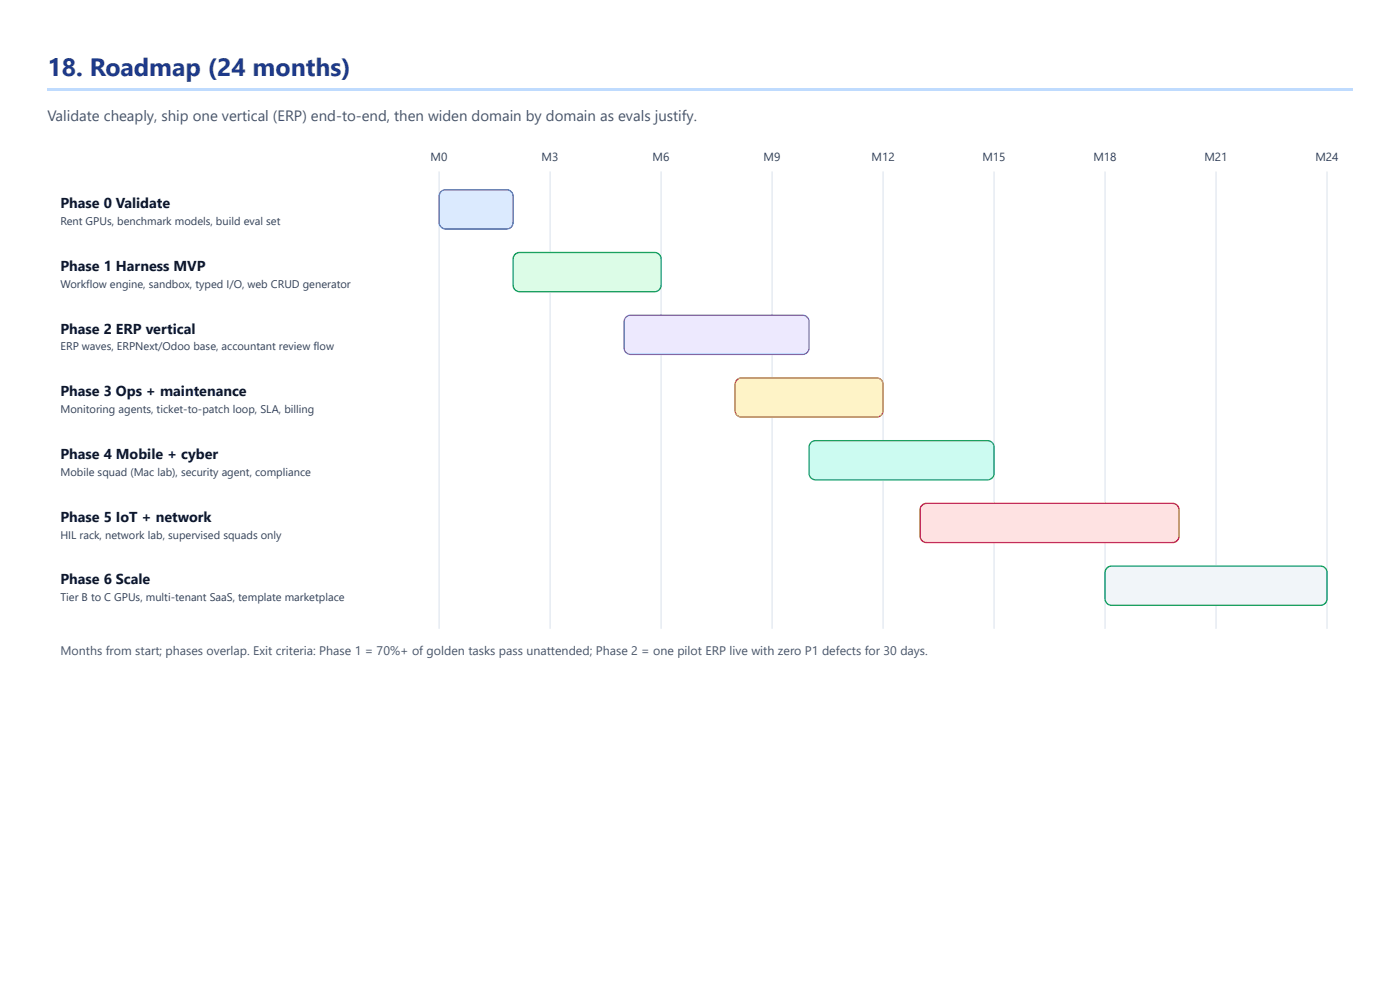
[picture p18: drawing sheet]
<svg xmlns="http://www.w3.org/2000/svg" width="297mm" height="210mm" viewBox="0 0 297 210" stroke-linecap="round" stroke-linejoin="round" font-family="sans-serif">
<defs><g id="words">
<text font-size="5.3" fill="#1e3a8a" x="10.1" y="16.1">18. Roadmap (24 months)</text>
<text font-size="3.2" fill="#475569" x="10.1" y="25.7">Validate cheaply, ship one vertical (ERP) end-to-end, then widen domain by domain as evals justify.</text>
<g font-size="3" fill="#0f172a">
<text x="12.8" y="44.1">Phase 0 Validate</text>
<text x="12.8" y="57.4">Phase 1 Harness MVP</text>
<text x="12.8" y="70.7">Phase 2 ERP vertical</text>
<text x="12.8" y="84">Phase 3 Ops + maintenance</text>
<text x="12.8" y="97.3">Phase 4 Mobile + cyber</text>
<text x="12.8" y="110.6">Phase 5 IoT + network</text>
<text x="12.8" y="123.9">Phase 6 Scale</text>
</g>
<text font-size="2.6" fill="#475569" x="12.8" y="138.8">Months from start; phases overlap. Exit criteria: Phase 1 = 70%+ of golden tasks pass unattended; Phase 2 = one pilot ERP live with zero P1 defects for 30 days.</text>
<g font-size="2.5" fill="#334155">
<text x="91.4" y="34.1">M0</text>
<text x="114.9" y="34.1">M3</text>
<text x="138.5" y="34.1">M6</text>
<text x="162" y="34.1">M9</text>
<text x="184.9" y="34.1">M12</text>
<text x="208.4" y="34.1">M15</text>
<text x="232" y="34.1">M18</text>
<text x="255.5" y="34.1">M21</text>
<text x="279.1" y="34.1">M24</text>
</g>
<g font-size="2.4" fill="#334155">
<text x="12.8" y="47.7">Rent GPUs, benchmark models, build eval set</text>
<text x="12.8" y="61">Workflow engine, sandbox, typed I/O, web CRUD generator</text>
<text x="12.8" y="74.3">ERP waves, ERPNext/Odoo base, accountant review flow</text>
<text x="12.8" y="87.6">Monitoring agents, ticket-to-patch loop, SLA, billing</text>
<text x="12.8" y="100.9">Mobile squad (Mac lab), security agent, compliance</text>
<text x="12.8" y="114.2">HIL rack, network lab, supervised squads only</text>
<text x="12.8" y="127.5">Tier B to C GPUs, multi-tenant SaaS, template marketplace</text>
</g>
</g></defs>
<path d="M10.1 18.8h277v.5h-277z" fill="#bfdbfe"/>
<path d="M93.2 36.4v96.9M116.7 36.4v96.9M140.3 36.4v96.9M163.8 36.4v96.9M187.3 36.4v96.9M210.9 36.4v96.9M234.4 36.4v96.9M258 36.4v96.9M281.5 36.4v96.9" fill="none" stroke="#e2e8f0" stroke-width=".28"/>
<path d="M93.6 40.6l.9-.4h13a1.39 1.39 0 0 1 1.4 1.4v5.6a1.39 1.39 0 0 1-1.4 1.3h-13a1.39 1.39 0 0 1-1.3-1.3v-5.6z" fill="#dbeafe"/>
<path d="M93.6 40.6l.9-.4h13a1.39 1.39 0 0 1 1.4 1.4v5.6a1.39 1.39 0 0 1-1.4 1.3h-13a1.39 1.39 0 0 1-1.3-1.3v-5.6z" fill="none" stroke="#2563eb" stroke-width=".28"/>
<path d="M109.3 53.9l.9-.4h28.7a1.39 1.39 0 0 1 1.4 1.4v5.6a1.39 1.39 0 0 1-1.4 1.3h-28.7a1.39 1.39 0 0 1-1.3-1.3v-5.6z" fill="#dcfce7"/>
<path d="M109.3 53.9l.9-.4h28.7a1.39 1.39 0 0 1 1.4 1.4v5.6a1.39 1.39 0 0 1-1.4 1.3h-28.7a1.39 1.39 0 0 1-1.3-1.3v-5.6z" fill="none" stroke="#16a34a" stroke-width=".28"/>
<path d="M132.8 67.2l1-.4h36.5a1.39 1.39 0 0 1 1.3 1.4v5.6a1.39 1.39 0 0 1-1.3 1.3h-36.5a1.39 1.39 0 0 1-1.4-1.3v-5.6z" fill="#ede9fe"/>
<path d="M132.8 67.2l1-.4h36.5a1.39 1.39 0 0 1 1.3 1.4v5.6a1.39 1.39 0 0 1-1.3 1.3h-36.5a1.39 1.39 0 0 1-1.4-1.3v-5.6z" fill="none" stroke="#7c3aed" stroke-width=".28"/>
<path d="M156.4 80.5l.9-.4h28.7a1.39 1.39 0 0 1 1.3 1.4v5.6a1.39 1.39 0 0 1-1.3 1.3h-28.7a1.39 1.39 0 0 1-1.3-1.3v-5.6z" fill="#fef3c7"/>
<path d="M156.4 80.5l.9-.4h28.7a1.39 1.39 0 0 1 1.3 1.4v5.6a1.39 1.39 0 0 1-1.3 1.3h-28.7a1.39 1.39 0 0 1-1.3-1.3v-5.6z" fill="none" stroke="#d97706" stroke-width=".28"/>
<path d="M172.1 93.8l.9-.4h36.5a1.39 1.39 0 0 1 1.4 1.4v5.5a1.39 1.39 0 0 1-1.4 1.4h-36.5a1.39 1.39 0 0 1-1.4-1.4v-5.5z" fill="#ccfbf1"/>
<path d="M172.1 93.8l.9-.4h36.5a1.39 1.39 0 0 1 1.4 1.4v5.5a1.39 1.39 0 0 1-1.4 1.4h-36.5a1.39 1.39 0 0 1-1.4-1.4v-5.5z" fill="none" stroke="#0d9488" stroke-width=".28"/>
<path d="M195.6 107.1l1-.4h52.2a1.39 1.39 0 0 1 1.3 1.4v5.5a1.39 1.39 0 0 1-1.3 1.4h-52.2a1.39 1.39 0 0 1-1.4-1.4v-5.5z" fill="#fee2e2"/>
<path d="M195.6 107.1l1-.4h52.2a1.39 1.39 0 0 1 1.3 1.4v5.5a1.39 1.39 0 0 1-1.3 1.4h-52.2a1.39 1.39 0 0 1-1.4-1.4v-5.5z" fill="none" stroke="#dc2626" stroke-width=".28"/>
<path d="M234.8 120.4l1-.4h44.3a1.39 1.39 0 0 1 1.4 1.4v5.5a1.39 1.39 0 0 1-1.4 1.4h-44.3a1.39 1.39 0 0 1-1.4-1.4v-5.5z" fill="#f1f5f9"/>
<path d="M234.8 120.4l1-.4h44.3a1.39 1.39 0 0 1 1.4 1.4v5.5a1.39 1.39 0 0 1-1.4 1.4h-44.3a1.39 1.39 0 0 1-1.4-1.4v-5.5z" fill="none" stroke="#16a34a" stroke-width=".28"/>
<use href="#words"/>
</svg>
